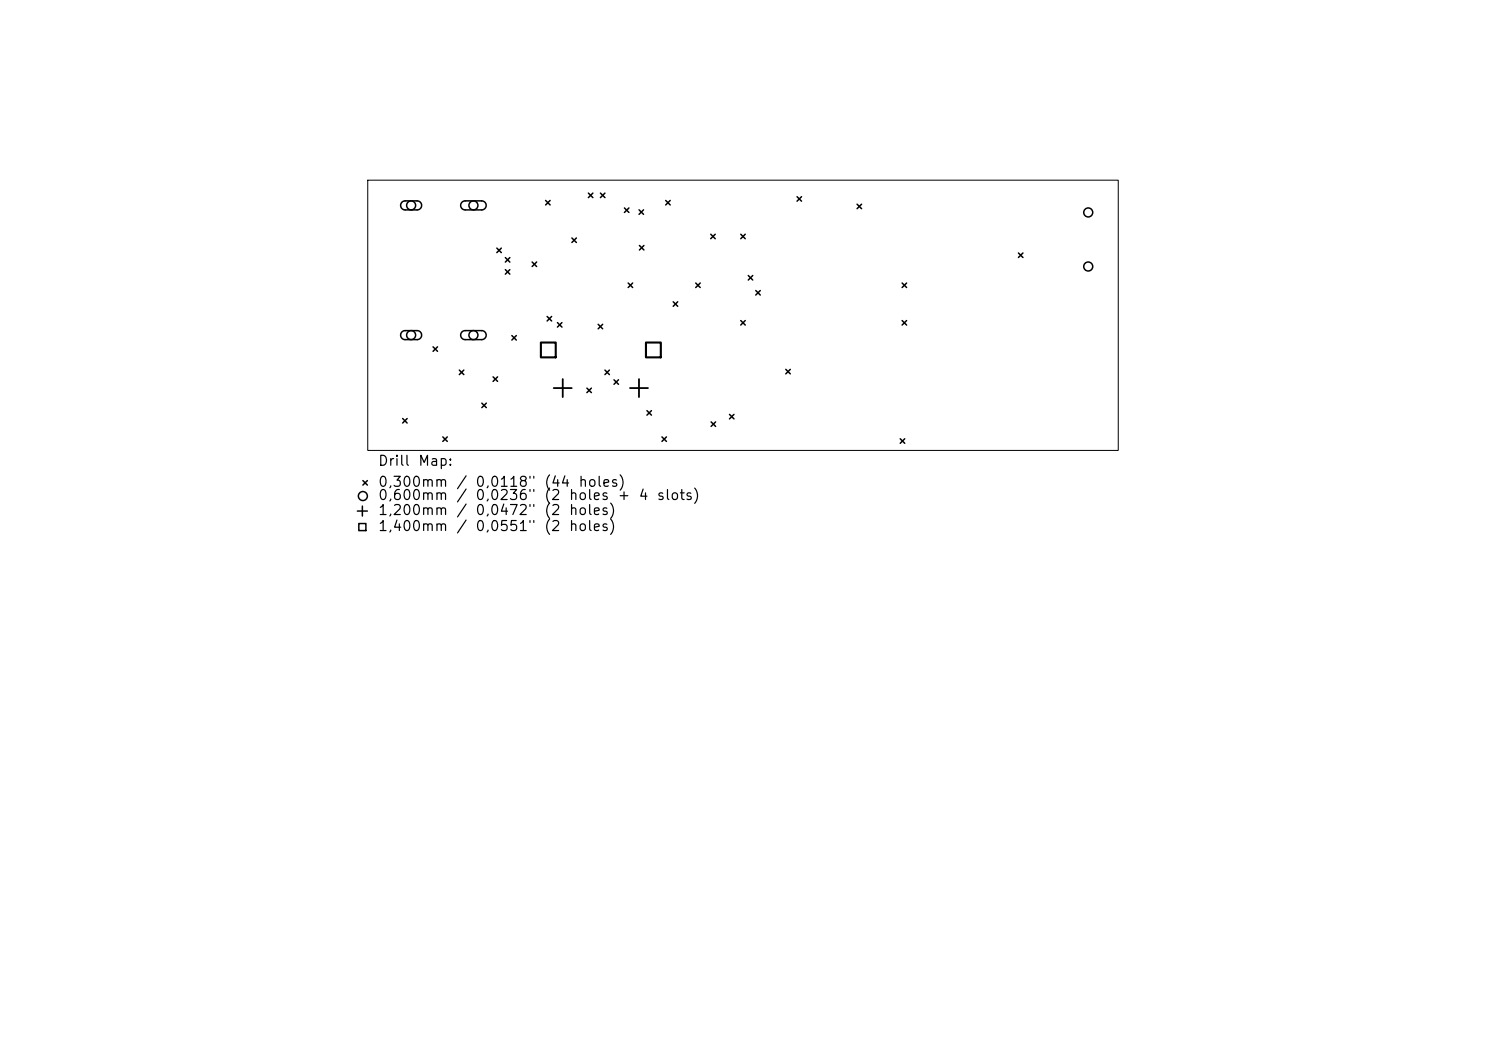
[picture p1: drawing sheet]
<svg xmlns="http://www.w3.org/2000/svg" width="297mm" height="210mm" viewBox="0 0 297 210" stroke-linecap="round" stroke-linejoin="round" font-family="sans-serif">
<defs><g id="words">
<g font-size="2">
<text x="75.4" y="93.6">Drill</text>
<text x="83.4" y="93.6">Map:</text>
<text x="75.4" y="97.8">0,300mm</text>
<text x="75.4" y="100.4">0,600mm</text>
<text x="91.1" y="97.8">/</text>
<text x="94.9" y="97.8">0,0118&quot;</text>
<text x="94.9" y="100.4">0,0236&quot;</text>
<text x="108.6" y="97.8">(44</text>
<text x="108.6" y="100.4">(2</text>
<text x="113.6" y="100.4">holes</text>
<text x="115.5" y="97.8">holes)</text>
<text x="123.3" y="100.4">+</text>
<text x="127.5" y="100.4">4</text>
<text x="131.1" y="100.4">slots)</text>
<text x="75.4" y="103.4">1,200mm</text>
<text x="75.4" y="106.6">1,400mm</text>
<text x="91.1" y="103.4">/</text>
<text x="91.1" y="106.6">/</text>
<text x="94.9" y="103.4">0,0472&quot;</text>
<text x="94.9" y="106.6">0,0551&quot;</text>
<text x="108.6" y="103.4">(2</text>
<text x="108.6" y="106.6">(2</text>
<text x="113.6" y="103.4">holes)</text>
<text x="113.6" y="106.6">holes)</text>
</g>
</g></defs>
<path d="M73.5 36h150v54h-150z" fill="none" stroke="#000" stroke-width=".2"/>
<g fill="none" stroke="#000" stroke-width=".3">
<path d="M117.6 38.6l.9 .9M118.5 38.6l-.9 .9M120 38.6l.9 .9M120.9 38.6l-.9 .9M159.3 39.3l.9 .9M160.2 39.3l-.9 .9M80.3 40.4l.6-.3h2.5a.9 .9 0 0 1 .9 .9 .9 .9 0 0 1-.9 .9h-2.4a.9 .9 0 0 1-.9-.5 .9 .9 0 0 1 .2-1zM92.3 40.4l.6-.3h3.4a.9 .9 0 0 1 .9 .9 .9 .9 0 0 1-.9 .9h-3.3a.9 .9 0 0 1-.9-.5 .9 .9 0 0 1 .2-1zM99.3 49.6l.9 .9M100.2 49.6l-.9 .9M101 51.5l.9 .9M101 53.9l.9 .9"/>
<path d="M101.9 51.5l-.9 .9M101.9 53.9l-.9 .9M106.4 52.4l.9 .9M107.3 52.4l-.9 .9M109.1 40.1l.9 .9M110 40.1l-.9 .9M114.3 47.6l.9 .9M115.2 47.6l-.9 .9M124.8 41.6l.9 .9M125.6 56.6l.9 .9M125.7 41.6l-.9 .9M126.5 56.6l-.9 .9"/>
<path d="M127.7 41.9l.9 .9M127.8 49.1l.9 .9M128.6 41.9l-.9 .9M128.7 49.1l-.9 .9M133.1 40.1l.9 .9M134 40.1l-.9 .9M139.1 56.6l.9 .9M140 56.6l-.9 .9M142.1 46.8l.9 .9M143 46.8l-.9 .9M148.1 46.8l.9 .9M149 46.8l-.9 .9"/>
<path d="M149.6 55.1l.9 .9M150.5 55.1l-.9 .9M151.1 58.1l.9 .9M152 58.1l-.9 .9M171.3 40.8l.9 .9M172.2 40.8l-.9 .9M180.3 56.6l.9 .9M181.2 56.6l-.9 .9M203.6 50.6l.9 .9M204.5 50.6l-.9 .9M80.3 66.3l.6-.2h2.5a.9 .9 0 0 1 .9 .9 .9 .9 0 0 1-.9 .9h-2.4a.9 .9 0 0 1-.9-.6 .9 .9 0 0 1 .2-1zM86.6 69.3l.9 .9"/>
<path d="M87.5 69.3l-.9 .9M91.8 74l.9 .9M92.3 66.3l.6-.2h3.4a.9 .9 0 0 1 .9 .9 .9 .9 0 0 1-.9 .9h-3.3a.9 .9 0 0 1-.9-.6 .9 .9 0 0 1 .2-1zM92.7 74l-.9 .9M98.6 75.3l.9 .9M99.5 75.3l-.9 .9M102.3 67.1l.9 .9M103.2 67.1l-.9 .9M109.4 63.2l.9 .9M110.3 63.2l-.9 .9M111.4 64.5l.9 .9M112.3 64.5l-.9 .9"/>
<path d="M117.3 77.6l.9 .9M118.2 77.6l-.9 .9M119.6 64.8l.9 .9M120.5 64.8l-.9 .9M120.9 73.9l.9 .9M121.8 73.9l-.9 .9M122.7 75.9l.9 .9M123.6 75.9l-.9 .9M134.6 60.3l.9 .9M135.5 60.3l-.9 .9M148.1 64.1l.9 .9M149 64.1l-.9 .9"/>
<path d="M157.1 73.8l.9 .9M158 73.8l-.9 .9M180.3 64.1l.9 .9M181.2 64.1l-.9 .9M72.5 96l.9 .9M73.4 96l-.9 .9M80.5 83.6l.9 .9M81.4 83.6l-.9 .9M88.5 87.3l.9 .9M89.4 87.3l-.9 .9M96.3 80.6l.9 .9M97.2 80.6l-.9 .9"/>
<path d="M129.3 82.1l.9 .9M130.2 82.1l-.9 .9M132.3 87.3l.9 .9M133.2 87.3l-.9 .9M142.1 84.3l.9 .9M143 84.3l-.9 .9M145.8 82.8l.9 .9M146.7 82.8l-.9 .9M179.9 87.7l.9 .9M180.8 87.7l-.9 .9M71.4 102.1h2M71.7 104.6h1.4v1.4h-1.4z"/>
<path d="M72.4 101.1v2"/>
<circle cx="82.2" cy="41" r=".9"/>
<circle cx="94.6" cy="41" r=".9"/>
<circle cx="217.5" cy="53.3" r=".9"/>
<circle cx="217.5" cy="42.5" r=".9"/>
<circle cx="82.2" cy="67" r=".9"/>
<circle cx="94.6" cy="67" r=".9"/>
<circle cx="72.5" cy="99.1" r=".9"/>
</g>
<path d="M110.7 77.5h3.6M112.5 75.7v3.6M125.9 77.5h3.6M127.7 75.7v3.6" fill="none" stroke="#000" stroke-width=".36"/>
<path d="M108.1 68.4h3v3h-3zM129.1 68.4h3v3h-3z" fill="none" stroke="#000" stroke-width=".42"/>
<use href="#words"/>
</svg>
